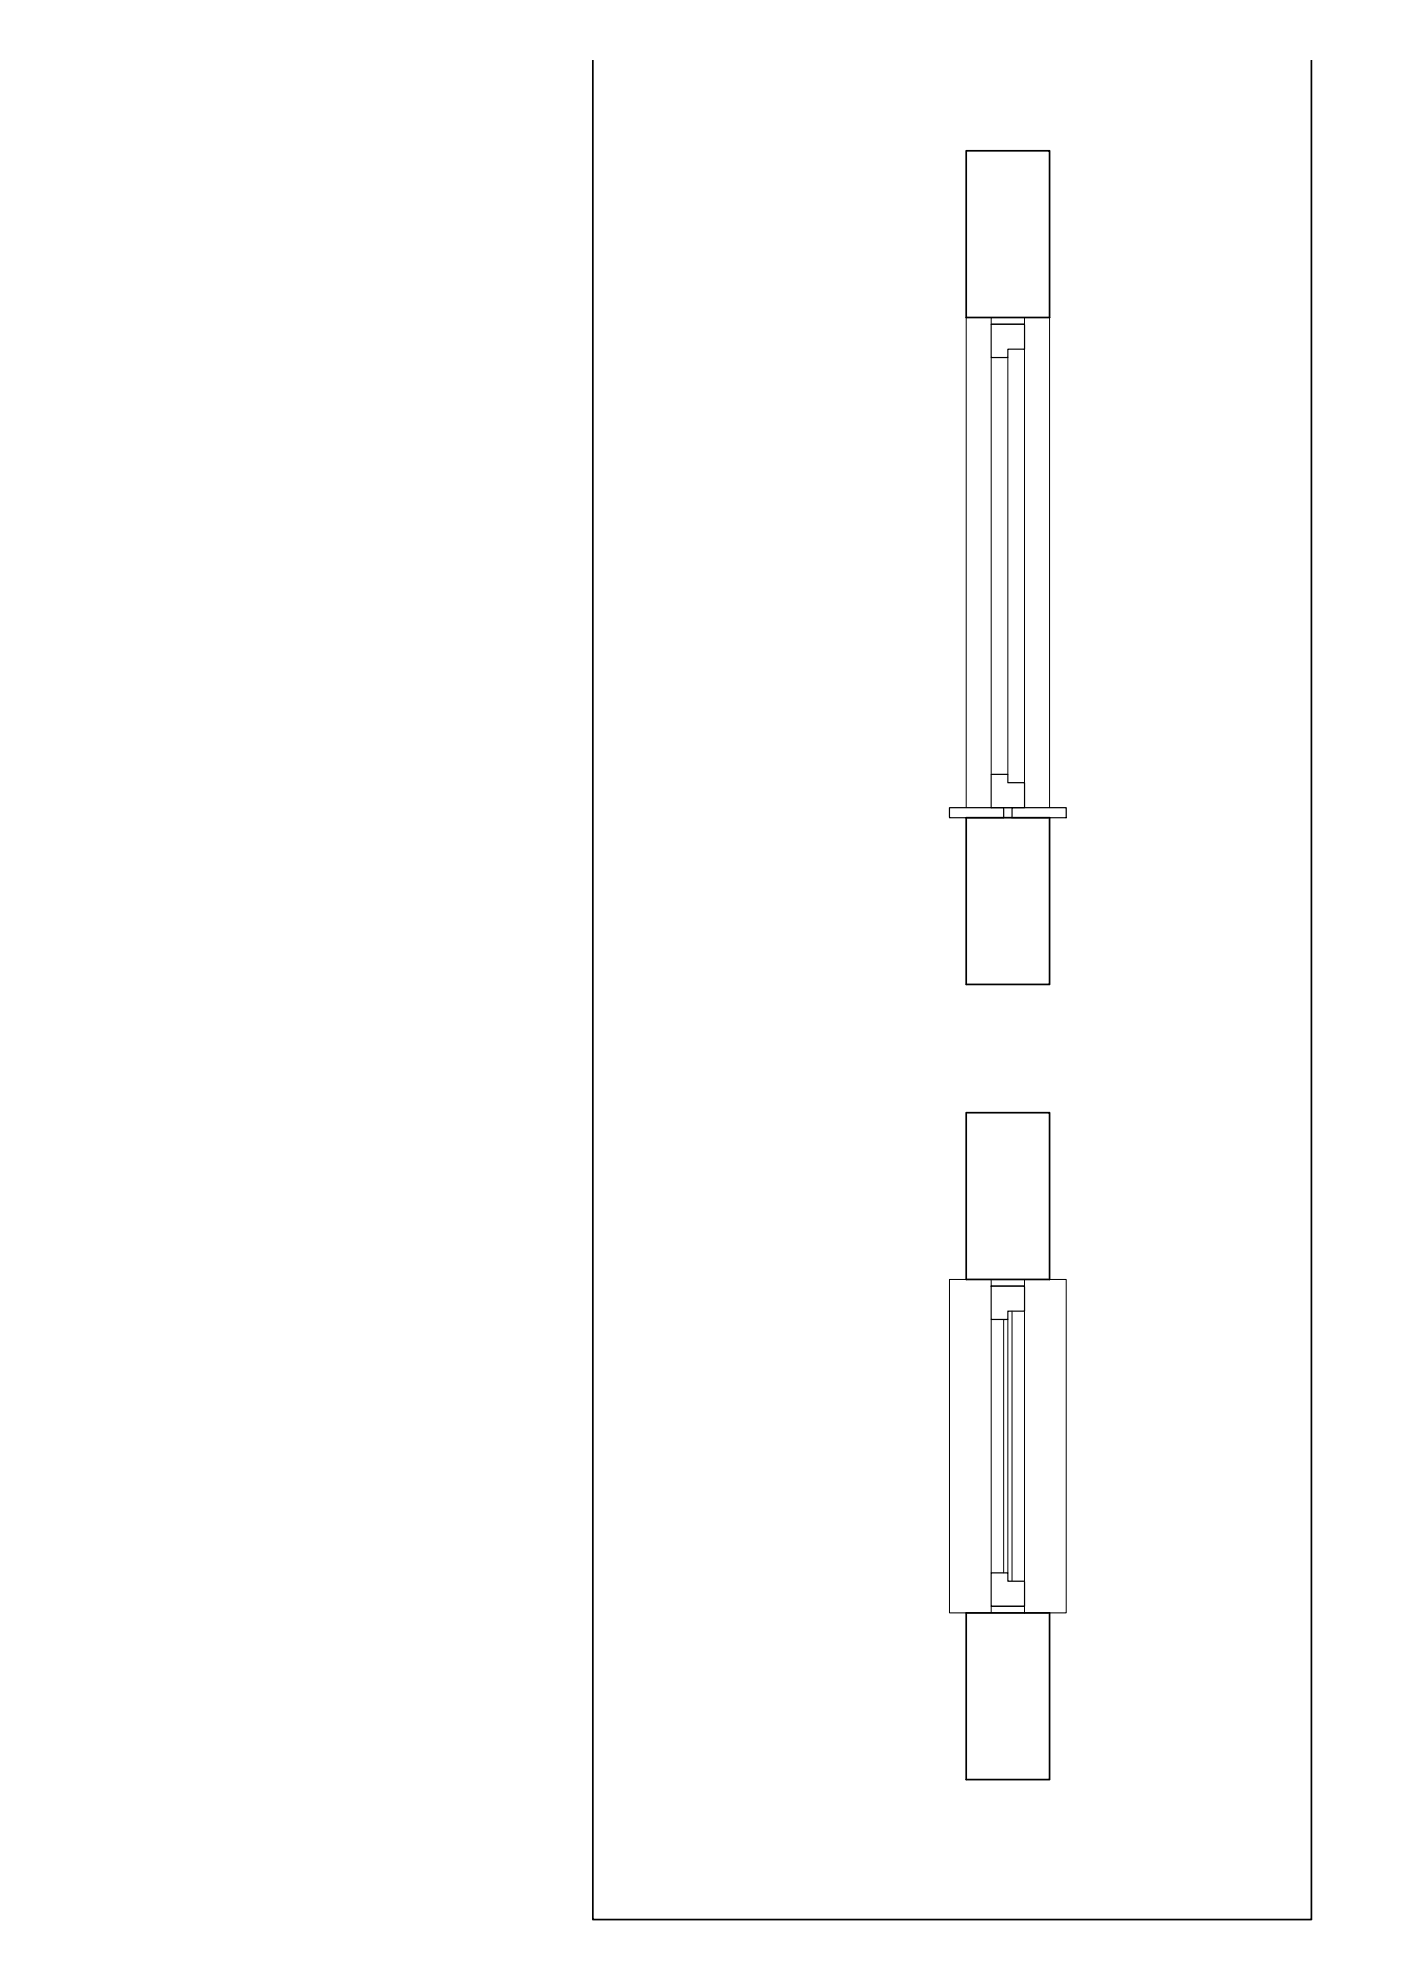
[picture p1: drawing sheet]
<svg xmlns="http://www.w3.org/2000/svg" width="420mm" height="594mm" viewBox="0 0 420 594" stroke-linecap="round" stroke-linejoin="round" font-family="sans-serif">
<!-- layer: 0 -->
<path d="M177.8 18.1v557.6h215.5v-557.6M289.8 45.2h25v50h-25zM289.8 245.2h25v50h-25zM289.8 333.7h25v50h-25zM289.8 483.7h25v50h-25z" fill="none" stroke="#000" stroke-width=".51"/>
<!-- layer: proiezioni -->
<g fill="none" stroke="#000" stroke-width=".3">
<path d="M289.8 95.2v147M314.8 95.2v147M297.3 107.2v125M302.3 107.2v125M307.2 104.7v130.1M301 242.2h2.5M297.3 383.7h-12.6v100h12.6M297.3 395.7v76M301 395.7v76M302.3 395.7v76M303.5 393.2v81M307.2 383.7h12.6v100h-12.6"/>
<path d="M307.2 393.2v81"/>
</g>
<!-- layer: lastra sez -->
<path d="M297.3 97.2h9.9v7.5h-4.9v2.5h-5zM297.3 232.2h5v2.5h4.9v7.5h-9.9zM284.7 242.2h16.3v3h-16.3zM303.5 242.2h16.3v3h-16.3zM297.3 385.7h9.9v7.5h-4.9v2.5h-5zM297.3 471.7h5v2.5h4.9v7.5h-9.9z" fill="none" stroke="#000" stroke-width=".36"/>
<!-- layer: linee sez controt -->
<path d="M297.3 95.2h9.9v2h-9.9zM307.2 95.2v1M297.3 383.7h9.9v2h-9.9zM297.3 481.7h9.9v2h-9.9z" fill="none" stroke="#000" stroke-width=".3"/>
</svg>
